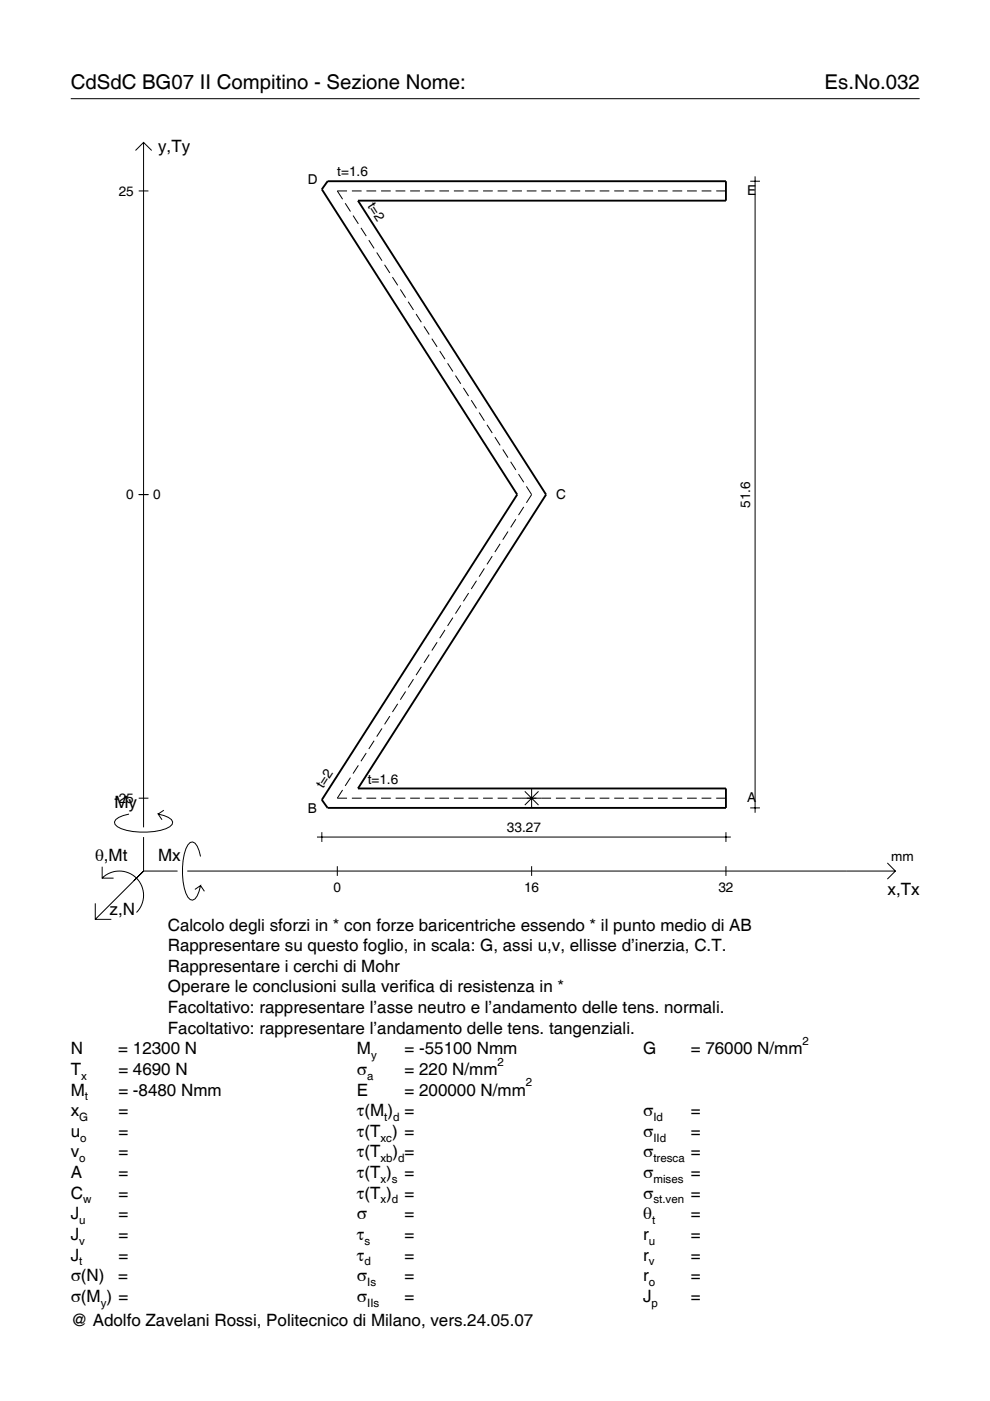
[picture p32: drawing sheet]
<svg xmlns="http://www.w3.org/2000/svg" width="210mm" height="297mm" viewBox="0 0 210 297" stroke-linecap="round" stroke-linejoin="round" font-family="sans-serif">
<defs><g id="words">
<g font-size="4.3">
<text x="15" y="18.9">CdSdC BG07 II Compitino - Sezione Nome:</text>
<text x="174.8" y="18.9">Es.No.032</text>
</g>
<g font-size="3.6">
<text x="33.5" y="32.3">y,Ty</text>
<text x="24.3" y="171.3">My</text>
<text x="20.1" y="182.6">θ,Mt</text>
<text x="33.5" y="182.6">Mx</text>
<text x="188.2" y="189.8">x,Tx</text>
<text x="23.2" y="193.9">z,N</text>
<text x="35.6" y="197.3">Calcolo degli sforzi in * con forze baricentriche essendo * il punto medio di AB</text>
<text x="35.6" y="201.7">Rappresentare su questo foglio, in scala: G, assi u,v, ellisse d’inerzia, C.T.</text>
<text x="35.6" y="206">Rappresentare i cerchi di Mohr</text>
<text x="35.6" y="210.4">Operare le conclusioni sulla verifica di resistenza in *</text>
<text x="35.6" y="214.8">Facoltativo: rappresentare l’asse neutro e l’andamento delle tens. normali.</text>
<text x="35.6" y="219.2">Facoltativo: rappresentare l’andamento delle tens. tangenziali.</text>
<text x="15" y="223.5">N</text>
<text x="15" y="227.9">T</text>
<text x="25.1" y="223.5">= 12300 N</text>
<text x="25.1" y="227.9">= 4690 N</text>
<text x="75.7" y="227.9">σ</text>
<text x="75.7" y="223.5">M</text>
<text x="85.8" y="223.5">= -55100 Nmm</text>
<text x="85.8" y="227.9">= 220 N/mm</text>
<text x="136.4" y="223.5">G</text>
<text x="146.5" y="223.5">= 76000 N/mm</text>
<text x="15" y="232.3">M</text>
<text x="25.1" y="232.3">= -8480 Nmm</text>
<text x="75.7" y="232.3">E</text>
<text x="85.8" y="232.3">= 200000 N/mm</text>
<text x="15" y="236.7">x</text>
<text x="25.1" y="236.7">=</text>
<text x="75.7" y="236.7">τ(M ) =</text>
<text x="136.4" y="236.7">σ</text>
<text x="146.5" y="236.7">=</text>
<text x="15" y="241">u</text>
<text x="15" y="245.4">v</text>
<text x="25.1" y="241">=</text>
<text x="25.1" y="245.4">=</text>
<text x="75.7" y="241">τ(T ) =</text>
<text x="75.7" y="245.4">τ(T</text>
<text x="83.3" y="245.4">) =</text>
<text x="136.4" y="241">σ</text>
<text x="136.4" y="245.4">σ</text>
<text x="146.5" y="241">=</text>
<text x="146.5" y="245.4">=</text>
<text x="15" y="249.8">A</text>
<text x="25.1" y="249.8">=</text>
<text x="75.7" y="249.8">τ(T )</text>
<text x="85.8" y="249.8">=</text>
<text x="136.4" y="249.8">σ</text>
<text x="146.5" y="249.8">=</text>
<text x="15" y="254.2">C</text>
<text x="25.1" y="254.2">=</text>
<text x="75.7" y="254.2">τ(T )</text>
<text x="85.8" y="254.2">=</text>
<text x="136.4" y="254.2">σ</text>
<text x="146.5" y="254.2">=</text>
<text x="15" y="258.5">J</text>
<text x="15" y="262.9">J</text>
<text x="25.1" y="258.5">=</text>
<text x="25.1" y="262.9">=</text>
<text x="75.7" y="258.5">σ</text>
<text x="75.7" y="262.9">τ</text>
<text x="85.8" y="258.5">=</text>
<text x="85.8" y="262.9">=</text>
<text x="136.4" y="258.5">θ</text>
<text x="136.4" y="262.9">r</text>
<text x="146.5" y="258.5">=</text>
<text x="146.5" y="262.9">=</text>
<text x="15" y="267.3">J</text>
<text x="25.1" y="267.3">=</text>
<text x="75.7" y="267.3">τ</text>
<text x="85.8" y="267.3">=</text>
<text x="136.4" y="267.3">r</text>
<text x="146.5" y="267.3">=</text>
<text x="15" y="271.7">σ(N)</text>
<text x="25.1" y="271.7">=</text>
<text x="75.7" y="271.7">σ</text>
<text x="85.8" y="271.7">=</text>
<text x="136.4" y="271.7">r</text>
<text x="146.5" y="271.7">=</text>
<text x="15" y="276">σ(M ) =</text>
<text x="15" y="281.2">@ Adolfo Zavelani Rossi, Politecnico di Milano, vers.24.05.07</text>
<text x="75.7" y="276">σ</text>
<text x="85.8" y="276">=</text>
<text x="136.4" y="276">J</text>
<text x="146.5" y="276">=</text>
</g>
<g font-size="2.9">
<text x="25.2" y="41.5">25</text>
<text x="65.2" y="39.1">D</text>
<text x="71.5" y="37.4">t=1.6</text>
<text x="158.4" y="41.4">E</text>
<text x="77.9" y="43.7" transform="rotate(57 77.9 43.7)">t=2</text>
<text x="26.8" y="105.9">0</text>
<text x="32.5" y="105.9">0</text>
<text x="117.9" y="105.8">C</text>
<text x="159.1" y="107.7" transform="rotate(-90 159.1 107.7)">51.6</text>
<text x="68.5" y="167.3" transform="rotate(-57 68.5 167.3)">t=2</text>
<text x="78" y="166.1">t=1.6</text>
<text x="24.2" y="170.2">-25</text>
<text x="65.2" y="172.4">B</text>
<text x="158.4" y="170.1">A</text>
<text x="107.5" y="176.4">33.27</text>
<text x="189" y="182.6">mm</text>
<text x="70.7" y="189.1">0</text>
<text x="111.1" y="189.1">16</text>
<text x="152.3" y="189.1">32</text>
</g>
<g font-size="2.4">
<text x="170.2" y="221.5">2</text>
<text x="78.7" y="224.5">y</text>
<text x="105.5" y="225.9">2</text>
<text x="17.2" y="228.9">x</text>
<text x="18" y="233.3">t</text>
<text x="77.9" y="228.9">a</text>
<text x="111.5" y="230.3">2</text>
<text x="16.8" y="237.7">G</text>
<text x="81.5" y="237.7">t d</text>
<text x="138.5" y="237.7">Id</text>
<text x="17" y="242">o</text>
<text x="80.7" y="242">xc</text>
<text x="138.5" y="242">IId</text>
<text x="16.8" y="246.4">o</text>
<text x="80.7" y="246.4">xb d</text>
<text x="80.7" y="250.8">x s</text>
<text x="138.5" y="246.4">tresca</text>
<text x="138.5" y="250.8">mises</text>
<text x="17.6" y="255.2">w</text>
<text x="80.7" y="255.2">x d</text>
<text x="138.5" y="255.2">st.ven</text>
<text x="16.8" y="259.5">u</text>
<text x="16.8" y="263.9">v</text>
<text x="77.3" y="263.9">s</text>
<text x="137.6" y="263.9">u</text>
<text x="138.2" y="259.5">t</text>
<text x="16.8" y="268.3">t</text>
<text x="77.3" y="268.3">d</text>
<text x="137.6" y="268.3">v</text>
<text x="77.9" y="272.7">Is</text>
<text x="137.6" y="272.7">o</text>
<text x="21.4" y="277">y</text>
<text x="77.9" y="277">IIs</text>
<text x="138.2" y="277">p</text>
</g>
</g></defs>
<g fill="none" stroke="#000" stroke-width=".21">
<path d="M15 20.9h180M28.7 31.9l1.7-1.7 1.8 1.7M30.4 30.2v145.2M159.1 38.4h2M160.1 37.4v134.9M29.4 40.5h2.1M73.2 43.1l1.1 1.7M73.6 40.5h-2.1l1.1 1.7M74.6 40.5h2.1M74.9 45.7l1.1 1.8M76.5 48.3l1.1 1.8M77.7 40.5h2.1"/>
<path d="M78.2 50.9l1.1 1.8M79.9 53.5l1.1 1.8M80.8 40.5h2M81.5 56.1l1.2 1.8M83.2 58.8l1.1 1.7M83.9 40.5h2M87 40.5h2M90.1 40.5h2M93.1 40.5h2.1M96.2 40.5h2.1M99.3 40.5h2.1M102.4 40.5h2.1"/>
<path d="M105.5 40.5h2.1M108.6 40.5h2.1M111.7 40.5h2M114.8 40.5h2M117.9 40.5h2M121 40.5h2M124 40.5h2.1M127.1 40.5h2.1M130.2 40.5h2.1M133.3 40.5h2.1M136.4 40.5h2.1M139.5 40.5h2.1"/>
<path d="M142.6 40.5h2M145.7 40.5h2M148.8 40.5h2M151.9 40.5h2M84.9 61.4l1.1 1.7M86.5 64l1.2 1.7M88.2 66.6l1.1 1.7M89.9 69.2l1.1 1.7M91.6 71.8l1.1 1.7M93.2 74.4l1.1 1.8M94.9 77l1.1 1.8M96.6 79.6l1.1 1.8"/>
<path d="M98.2 82.2l1.2 1.8M99.9 84.9l1.1 1.7M101.6 87.5l1.1 1.7M103.3 90.1l1.1 1.7M104.9 92.7l1.1 1.7M106.6 95.3l1.1 1.7M108.3 97.9l1.1 1.7M29.4 104.9h2.1M104.4 117.9l-1.1 1.8M106 115.3l-1.1 1.7M107.7 112.7l-1.1 1.7M109.4 110.1l-1.1 1.7"/>
<path d="M109.9 100.5l1.1 1.8M111 107.5l-1.1 1.7M111.6 103.1l1.1 1.8-1.1 1.7M91 138.8l-1.1 1.7M92.7 136.2l-1.1 1.7M94.3 133.6l-1.1 1.7M96 131l-1.1 1.7M97.7 128.3l-1.1 1.8M99.4 125.7l-1.2 1.8M101 123.1l-1.1 1.8M102.7 120.5l-1.1 1.8M77.6 159.7l-1.1 1.7"/>
<path d="M79.3 157.1l-1.1 1.7M81 154.4l-1.1 1.8M82.7 151.8l-1.2 1.8M84.3 149.2l-1.1 1.8M86 146.6l-1.1 1.8M87.7 144l-1.2 1.8M89.3 141.4l-1.1 1.7M27.3 172.6a3.6 3.6 0 0 0-3 1.7l.1 .5a5.7 5.7 0 0 0 3.8 1.5 13.3 13.3 0 0 0 7.8-1l.5-.5 .1-.5a3.6 3.6 0 0 0-3.1-1.7l.8 1.2M29.4 169.2h2.1M30.4 177.5v7.2M34.7 171.8l-1.2 .8M67.2 177.5h87.7"/>
<path d="M68.2 176.4v2.1M72.6 167.5l-1.1 1.7h2.1M74.3 164.9l-1.1 1.7M74.6 169.2h2.1M76 162.3l-1.1 1.7M77.7 169.2h2.1M80.8 169.2h2M83.9 169.2h2M87 169.2h2M90.1 169.2h2M93.1 169.2h2.1M96.2 169.2h2.1"/>
<path d="M99.3 169.2h2.1M102.4 169.2h2.1M105.5 169.2h2.1M108.6 169.2h8.2M111.3 167.8l2.9 2.9M112.7 167.2v4.1M114.2 167.8l-2.9 2.9M117.9 169.2h2M121 169.2h2M124 169.2h2.1M127.1 169.2h2.1M130.2 169.2h2.1"/>
<path d="M133.3 169.2h2.1M136.4 169.2h2.1M139.5 169.2h2.1M142.6 169.2h2M145.7 169.2h2M148.8 169.2h2M151.9 169.2h2M153.9 176.4v2.1M159.1 171.3h2M20.2 191.5v3.4h3.4M21.7 186.2a5.1 5.1 0 0 1 7.2 0 5.1 5.1 0 0 1 0 7.3M21.7 183.8v2.4h2.4"/>
<path d="M30.4 184.7l-10.2 10.2M30.4 184.7l-2 2M30.4 184.7h7.2M39.7 184.7h150.1M42.5 181.6a3.6 3.6 0 0 0-1.7-3.1l-.5 .1a5.7 5.7 0 0 0-1.5 3.8 13.3 13.3 0 0 0 1 7.8l.5 .5 .5 .2a3.6 3.6 0 0 0 1.7-3.1l-1.2 .8M42.5 187.8l.8 1.2M71.5 183.7v2M112.7 183.7v2M153.9 183.7v2M188.1 183l1.7 1.7-1.7 1.7"/>
</g>
<path d="M69.5 38.4h84.4v4.1h-78l39.9 62.4-39.9 62.3h78v4.1h-84.4l-1.3-1.7 41.5-64.7-41.5-64.8z" fill="none" stroke="#000" stroke-width=".4"/>
<use href="#words"/>
</svg>
